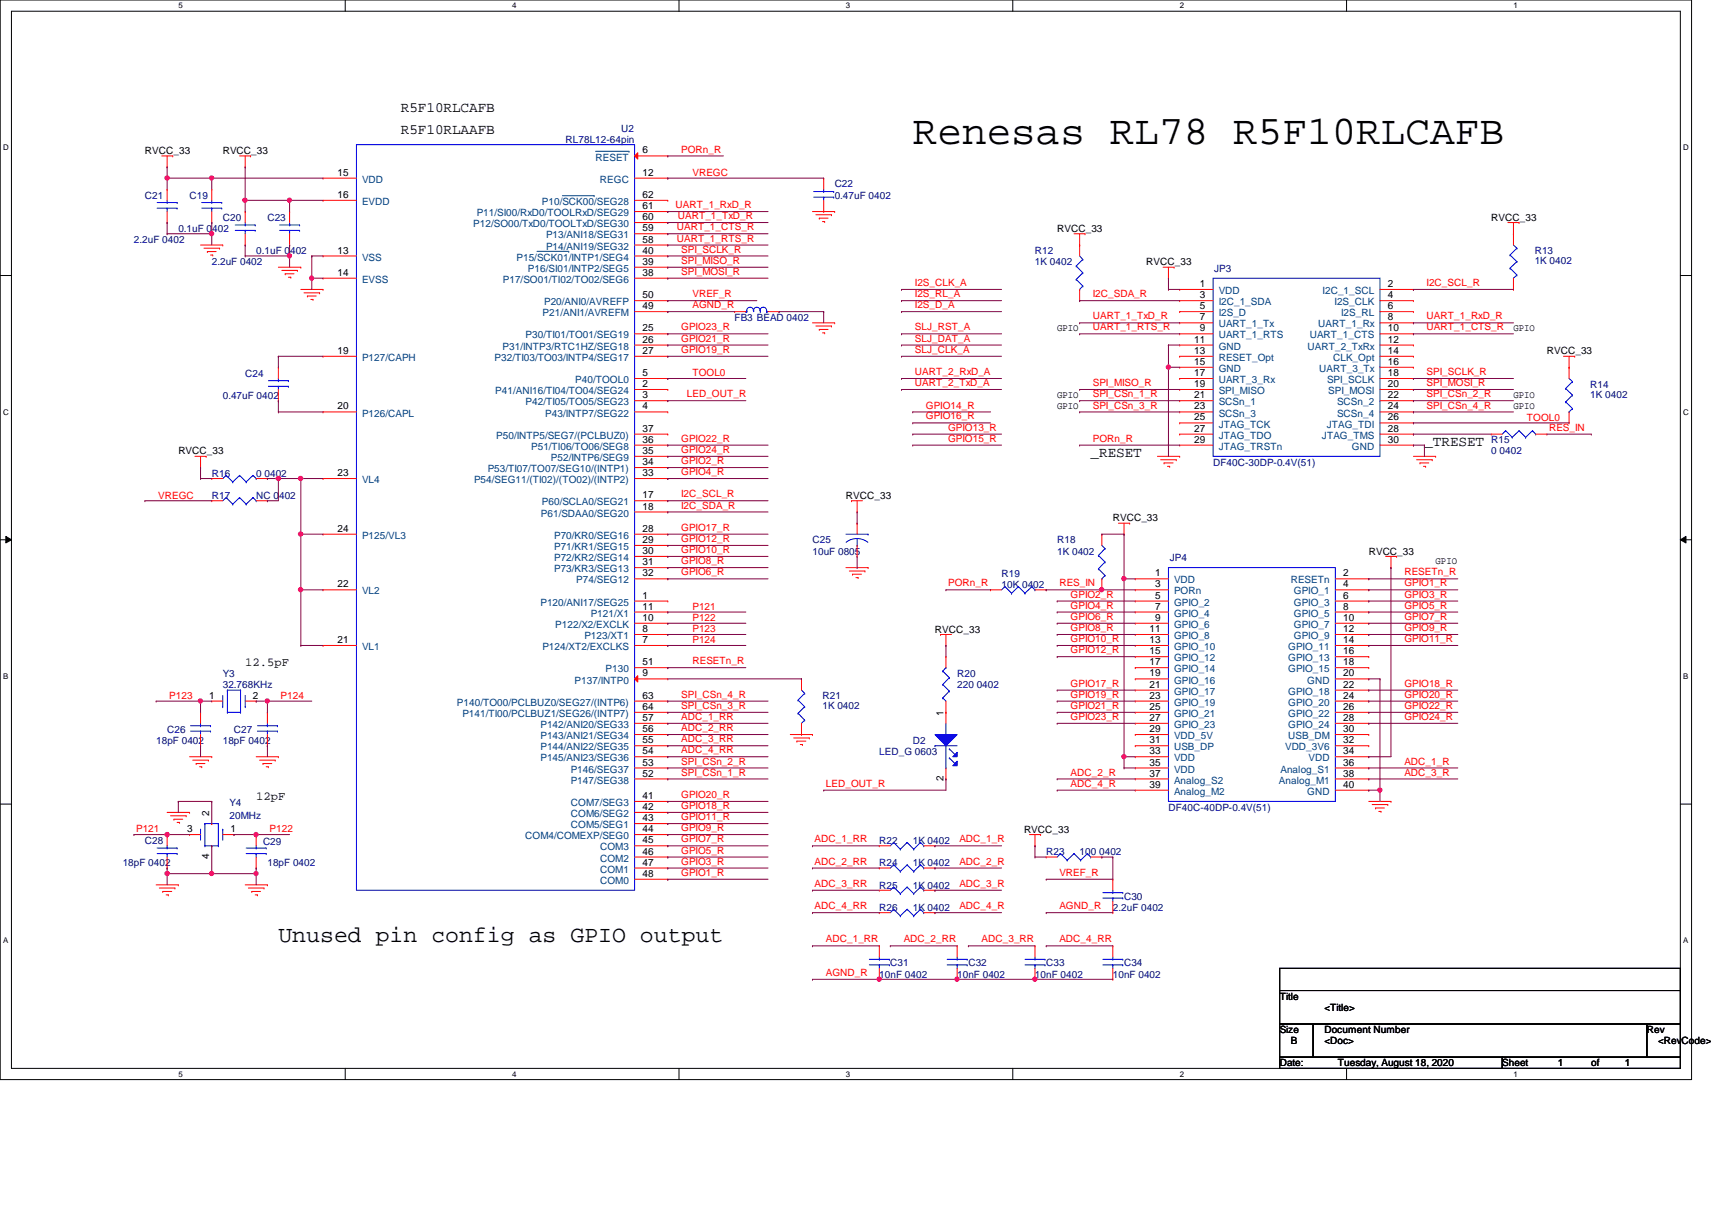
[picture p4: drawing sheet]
<svg xmlns="http://www.w3.org/2000/svg" width="297mm" height="210mm" viewBox="0 0 297 210" stroke-linecap="round" stroke-linejoin="round" font-family="sans-serif">
<defs><g id="words">
<text font-size="7.1" x="158.4" y="25">Renesas RL78 R5F10RLCAFB</text>
<text font-size="4" x="48.3" y="163.4">Unused pin config as GPIO output</text>
<g font-size="2.5">
<text x="69.6" y="23.2">R5F10RLAAFB</text>
<text x="69.6" y="19.4">R5F10RLCAFB</text>
<text x="247.1" y="77.3">_TRESET</text>
<text x="189.2" y="79.2">_RESET</text>
</g>
<g font-size="2.1">
<text x="42.5" y="115.6">12.5pF</text>
<text x="44.4" y="138.7">12pF</text>
</g>
<g font-size="1.7" fill="#000080">
<text x="107.8" y="22.9">U2</text>
<text x="98.1" y="24.8">RL78L12-64pin</text>
<text x="25.1" y="34.5">C21</text>
<text x="32.9" y="34.5">C19</text>
<text x="144.8" y="32.5">C22</text>
<text x="144.8" y="34.5">0.47uF 0402</text>
<text x="30.9" y="40.2">0.1uF 0402</text>
<text x="38.6" y="38.3">C20</text>
<text x="46.4" y="38.3">C23</text>
<text x="23.2" y="42.2">2.2uF 0402</text>
<text x="36.7" y="46">2.2uF 0402</text>
<text x="44.4" y="44.1">0.1uF 0402</text>
<text x="179.6" y="44.1">R12</text>
<text x="179.6" y="46">1K 0402</text>
<text x="210.6" y="47.2">JP3</text>
<text x="266.3" y="44.1">R13</text>
<text x="266.3" y="45.8">1K 0402</text>
<text x="127.5" y="55.7">FB3 BEAD 0402</text>
<text x="42.5" y="65.3">C24</text>
<text x="38.6" y="69.2">0.47uF 0402</text>
<text x="275.9" y="67.3">R14</text>
<text x="275.9" y="69">1K 0402</text>
<text x="258.7" y="76.9">R15</text>
<text x="36.7" y="82.7">R16</text>
<text x="44.4" y="82.7">0 0402</text>
<text x="210.5" y="80.8">DF40C-30DP-0.4V(51)</text>
<text x="258.7" y="78.8">0 0402</text>
<text x="36.7" y="86.6">R17</text>
<text x="44.4" y="86.6">NC 0402</text>
<text x="141" y="94.3">C25</text>
<text x="183.4" y="94.3">R18</text>
<text x="141" y="96.2">10uF 0805</text>
<text x="173.8" y="100.1">R19</text>
<text x="183.4" y="96.2">1K 0402</text>
<text x="202.9" y="97.4">JP4</text>
<text x="173.8" y="102">10K 0402</text>
<text x="38.6" y="117.4">Y3</text>
<text x="38.6" y="119.4">32.768KHz</text>
<text x="166.1" y="117.4">R20</text>
<text x="166.1" y="119.4">220 0402</text>
<text x="142.7" y="121.3">R21</text>
<text x="142.7" y="123.1">1K 0402</text>
<text x="27.1" y="129">18pF 0402</text>
<text x="29" y="127.1">C26</text>
<text x="38.6" y="129">18pF 0402</text>
<text x="40.6" y="127.1">C27</text>
<text x="152.6" y="131">LED_G 0603</text>
<text x="158.4" y="129">D2</text>
<text x="39.8" y="139.8">Y4</text>
<text x="39.8" y="142.2">20MHz</text>
<text x="202.7" y="140.6">DF40C-40DP-0.4V(51)</text>
<text x="25.1" y="146.4">C28</text>
<text x="45.6" y="146.6">C29</text>
<text x="152.6" y="146.4">R22</text>
<text x="158.4" y="146.4">1K 0402</text>
<text x="181.5" y="148.3">R23</text>
<text x="187.3" y="148.3">100 0402</text>
<text x="21.3" y="150.3">18pF 0402</text>
<text x="46.4" y="150.3">18pF 0402</text>
<text x="152.6" y="154.1">R25</text>
<text x="152.6" y="150.3">R24</text>
<text x="158.4" y="154.1">1K 0402</text>
<text x="158.4" y="150.3">1K 0402</text>
<text x="152.6" y="158">R26</text>
<text x="158.4" y="158">1K 0402</text>
<text x="193.1" y="158">2.2uF 0402</text>
<text x="195" y="156">C30</text>
<text x="154.5" y="167.6">C31</text>
<text x="168" y="167.6">C32</text>
<text x="181.5" y="167.6">C33</text>
<text x="195" y="167.6">C34</text>
<text x="152.6" y="169.6">10nF 0402</text>
<text x="166.1" y="169.6">10nF 0402</text>
<text x="179.6" y="169.6">10nF 0402</text>
<text x="193.1" y="169.6">10nF 0402</text>
</g>
<g font-size="1.7">
<text x="25.1" y="26.7">RVCC_33</text>
<text x="38.6" y="26.7">RVCC_33</text>
<text x="111.5" y="26.6">6</text>
<text x="58.5" y="30.5">15</text>
<text x="58.5" y="34.3">16</text>
<text x="111.5" y="30.5">12</text>
<text x="111.5" y="34.3">62</text>
<text x="111.5" y="40.1">59</text>
<text x="111.5" y="36.3">61</text>
<text x="111.5" y="38.2">60</text>
<text x="183.4" y="40.2">RVCC_33</text>
<text x="258.7" y="38.3">RVCC_33</text>
<text x="58.5" y="44">13</text>
<text x="58.5" y="47.8">14</text>
<text x="111.5" y="47.8">38</text>
<text x="111.5" y="42.1">58</text>
<text x="111.5" y="45.9">39</text>
<text x="111.5" y="44">40</text>
<text x="198.9" y="46">RVCC_33</text>
<text x="111.5" y="53.6">49</text>
<text x="111.5" y="51.7">50</text>
<text x="208.1" y="49.8">1</text>
<text x="208.1" y="51.7">3</text>
<text x="208.1" y="53.6">5</text>
<text x="240.8" y="49.8">2</text>
<text x="240.8" y="51.7">4</text>
<text x="240.8" y="53.6">6</text>
<text x="111.5" y="59.4">26</text>
<text x="111.5" y="57.5">25</text>
<text x="183.4" y="57.4">GPIO</text>
<text x="207.2" y="59.4">11</text>
<text x="208.1" y="55.6">7</text>
<text x="208.1" y="57.5">9</text>
<text x="240.8" y="55.6">8</text>
<text x="240.8" y="57.5">10</text>
<text x="240.8" y="59.4">12</text>
<text x="262.6" y="57.4">GPIO</text>
<text x="58.5" y="61.4">19</text>
<text x="111.5" y="65.2">5</text>
<text x="111.5" y="61.4">27</text>
<text x="207.2" y="61.4">13</text>
<text x="207.2" y="63.3">15</text>
<text x="207.2" y="65.2">17</text>
<text x="240.8" y="61.4">14</text>
<text x="240.8" y="63.3">16</text>
<text x="240.8" y="65.2">18</text>
<text x="268.4" y="61.5">RVCC_33</text>
<text x="58.5" y="71">20</text>
<text x="111.5" y="67.1">2</text>
<text x="111.5" y="69.1">3</text>
<text x="111.5" y="71">4</text>
<text x="183.4" y="70.9">GPIO</text>
<text x="183.4" y="69">GPIO</text>
<text x="207.2" y="67.1">19</text>
<text x="207.2" y="69.1">21</text>
<text x="207.2" y="71">23</text>
<text x="240.8" y="67.1">20</text>
<text x="240.8" y="69.1">22</text>
<text x="240.8" y="71">24</text>
<text x="262.6" y="69">GPIO</text>
<text x="262.6" y="70.9">GPIO</text>
<text x="111.5" y="74.9">37</text>
<text x="111.5" y="76.8">36</text>
<text x="207.2" y="72.9">25</text>
<text x="207.2" y="74.9">27</text>
<text x="207.2" y="76.8">29</text>
<text x="240.8" y="72.9">26</text>
<text x="240.8" y="74.9">28</text>
<text x="240.8" y="76.8">30</text>
<text x="30.9" y="78.8">RVCC_33</text>
<text x="58.5" y="82.6">23</text>
<text x="111.5" y="78.7">35</text>
<text x="111.5" y="80.7">34</text>
<text x="111.5" y="82.6">33</text>
<text x="111.5" y="86.4">17</text>
<text x="111.5" y="88.4">18</text>
<text x="146.8" y="86.6">RVCC_33</text>
<text x="58.5" y="92.2">24</text>
<text x="111.5" y="94.2">29</text>
<text x="111.5" y="92.2">28</text>
<text x="193.1" y="90.4">RVCC_33</text>
<text x="58.5" y="101.9">22</text>
<text x="111.5" y="100">32</text>
<text x="111.5" y="98">31</text>
<text x="111.5" y="96.1">30</text>
<text x="200.4" y="100">1</text>
<text x="200.4" y="101.9">3</text>
<text x="233" y="100">2</text>
<text x="233" y="101.9">4</text>
<text x="237.5" y="96.2">RVCC_33</text>
<text x="249.1" y="97.9">GPIO</text>
<text x="111.5" y="103.8">1</text>
<text x="111.5" y="107.7">10</text>
<text x="111.5" y="105.7">11</text>
<text x="200.4" y="103.8">5</text>
<text x="200.4" y="105.7">7</text>
<text x="200.4" y="107.7">9</text>
<text x="233" y="103.8">6</text>
<text x="233" y="105.7">8</text>
<text x="233" y="107.7">10</text>
<text x="58.5" y="111.5">21</text>
<text x="111.5" y="111.5">7</text>
<text x="111.5" y="109.6">8</text>
<text x="162.2" y="109.7">RVCC_33</text>
<text x="199.4" y="109.6">11</text>
<text x="199.4" y="111.5">13</text>
<text x="199.4" y="113.5">15</text>
<text x="233" y="109.6">12</text>
<text x="233" y="111.5">14</text>
<text x="233" y="113.5">16</text>
<text x="111.5" y="117.3">9</text>
<text x="111.5" y="115.4">51</text>
<text x="199.4" y="115.4">17</text>
<text x="199.4" y="117.3">19</text>
<text x="199.4" y="119.3">21</text>
<text x="233" y="115.4">18</text>
<text x="233" y="117.3">20</text>
<text x="233" y="119.3">22</text>
<text x="36.3" y="121.2">1</text>
<text x="43.9" y="121.2">2</text>
<text x="111.5" y="125.1">57</text>
<text x="111.5" y="123.1">64</text>
<text x="111.5" y="121.2">63</text>
<text x="163.7" y="124.1" transform="rotate(-90 163.7 124.1)">1</text>
<text x="199.4" y="121.2">23</text>
<text x="199.4" y="123.1">25</text>
<text x="199.4" y="125.1">27</text>
<text x="233" y="121.2">24</text>
<text x="233" y="123.1">26</text>
<text x="233" y="125.1">28</text>
<text x="111.5" y="130.9">54</text>
<text x="111.5" y="128.9">55</text>
<text x="111.5" y="127">56</text>
<text x="199.4" y="127">29</text>
<text x="199.4" y="128.9">31</text>
<text x="199.4" y="130.9">33</text>
<text x="233" y="127">30</text>
<text x="233" y="128.9">32</text>
<text x="233" y="130.9">34</text>
<text x="111.5" y="134.7">52</text>
<text x="111.5" y="132.8">53</text>
<text x="163.7" y="135.6" transform="rotate(-90 163.7 135.6)">2</text>
<text x="199.4" y="132.8">35</text>
<text x="199.4" y="134.7">37</text>
<text x="199.4" y="136.7">39</text>
<text x="233" y="132.8">36</text>
<text x="233" y="134.7">38</text>
<text x="233" y="136.7">40</text>
<text x="36.3" y="141.5" transform="rotate(-90 36.3 141.5)">2</text>
<text x="111.5" y="138.6">41</text>
<text x="111.5" y="140.5">42</text>
<text x="111.5" y="142.5">43</text>
<text x="32.5" y="144.4">3</text>
<text x="36.3" y="149.1" transform="rotate(-90 36.3 149.1)">4</text>
<text x="40" y="144.4">1</text>
<text x="111.5" y="144.4">44</text>
<text x="111.5" y="146.3">45</text>
<text x="111.5" y="148.3">46</text>
<text x="177.7" y="144.5">RVCC_33</text>
<text x="111.5" y="150.2">47</text>
<text x="111.5" y="152.1">48</text>
<text x="222" y="173.4">Title</text>
<text x="222" y="179.2">Size</text>
<text x="229.8" y="179.2">Document Number</text>
<text x="229.8" y="175.3">&lt;Title&gt;</text>
<text x="285.7" y="179.2">Rev</text>
<text x="222" y="185">Date:</text>
<text x="224" y="181.1">B</text>
<text x="229.8" y="181.1">&lt;Doc&gt;</text>
<text x="232.1" y="185">Tuesday, August 18, 2020</text>
<text x="260.6" y="185">Sheet</text>
<text x="270.3" y="185">1</text>
<text x="276.1" y="185">of</text>
<text x="281.9" y="185">1</text>
<text x="287.7" y="181.1">&lt;RevCode&gt;</text>
</g>
<g font-size="1.7" fill="#004080">
<text x="103.3" y="27.9">RESET</text>
<text x="62.8" y="31.7">VDD</text>
<text x="62.8" y="35.6">EVDD</text>
<text x="94" y="35.6">P10/SCK00/SEG28</text>
<text x="104.1" y="31.7">REGC</text>
<text x="82.1" y="39.4">P12/SO00/TxD0/TOOLTxD/SEG30</text>
<text x="82.7" y="37.5">P11/SI00/RxD0/TOOLRxD/SEG29</text>
<text x="94.7" y="41.4">P13/ANI18/SEG31</text>
<text x="62.8" y="45.2">VSS</text>
<text x="89.6" y="45.2">P15/SCK01/INTP1/SEG4</text>
<text x="91.6" y="47.2">P16/SI01/INTP2/SEG5</text>
<text x="94.7" y="43.3">P14/ANI19/SEG32</text>
<text x="62.8" y="49.1">EVSS</text>
<text x="87.2" y="49.1">P17/SO01/TI02/TO02/SEG6</text>
<text x="94.4" y="53">P20/ANI0/AVREFP</text>
<text x="211.5" y="51">VDD</text>
<text x="211.5" y="53">I2C_1_SDA</text>
<text x="229.5" y="51">I2C_1_SCL</text>
<text x="231.6" y="53">I2S_CLK</text>
<text x="91.2" y="58.7">P30/TI01/TO01/SEG19</text>
<text x="94.1" y="54.9">P21/ANI1/AVREFM</text>
<text x="211.5" y="54.9">I2S_D</text>
<text x="211.5" y="56.8">UART_1_Tx</text>
<text x="211.5" y="58.7">UART_1_RTS</text>
<text x="227.2" y="58.7">UART_1_CTS</text>
<text x="228.7" y="56.8">UART_1_Rx</text>
<text x="232.7" y="54.9">I2S_RL</text>
<text x="62.8" y="62.6">P127/CAPH</text>
<text x="85.8" y="62.6">P32/TI03/TO03/INTP4/SEG17</text>
<text x="87.2" y="60.7">P31/INTP3/RTC1HZ/SEG18</text>
<text x="211.5" y="60.7">GND</text>
<text x="211.5" y="62.6">RESET_Opt</text>
<text x="211.5" y="64.5">GND</text>
<text x="226.9" y="60.7">UART_2_TxRx</text>
<text x="228.9" y="64.5">UART_3_Tx</text>
<text x="231.3" y="62.6">CLK_Opt</text>
<text x="85.9" y="68.4">P41/ANI16/TI04/TO04/SEG24</text>
<text x="91.2" y="70.3">P42/TI05/TO05/SEG23</text>
<text x="99.8" y="66.5">P40/TOOL0</text>
<text x="211.5" y="66.5">UART_3_Rx</text>
<text x="211.5" y="68.4">SPI_MISO</text>
<text x="211.5" y="70.3">SCSn_1</text>
<text x="230.2" y="66.5">SPI_SCLK</text>
<text x="230.5" y="68.4">SPI_MOSI</text>
<text x="232" y="70.3">SCSn_2</text>
<text x="62.8" y="72.3">P126/CAPL</text>
<text x="86.1" y="76.1">P50/INTP5/SEG7/(PCLBUZ0)</text>
<text x="94.6" y="72.3">P43/INTP7/SEG22</text>
<text x="211.5" y="72.3">SCSn_3</text>
<text x="211.5" y="74.2">JTAG_TCK</text>
<text x="211.5" y="76.1">JTAG_TDO</text>
<text x="229.4" y="76.1">JTAG_TMS</text>
<text x="230.2" y="74.2">JTAG_TDI</text>
<text x="232" y="72.3">SCSn_4</text>
<text x="62.8" y="83.8">VL4</text>
<text x="82.3" y="83.8">P54/SEG11/(TI02)/(TO02)/(INTP2)</text>
<text x="84.6" y="81.9">P53/TI07/TO07/SEG10/(INTP1)</text>
<text x="92.2" y="78">P51/TI06/TO06/SEG8</text>
<text x="95.6" y="80">P52/INTP6/SEG9</text>
<text x="211.5" y="78">JTAG_TRSTn</text>
<text x="234.6" y="78">GND</text>
<text x="93.8" y="89.6">P61/SDAA0/SEG20</text>
<text x="94" y="87.7">P60/SCLA0/SEG21</text>
<text x="62.8" y="93.5">P125/VL3</text>
<text x="96.1" y="95.4">P71/KR1/SEG15</text>
<text x="96.1" y="93.5">P70/KR0/SEG16</text>
<text x="96.1" y="99.3">P73/KR3/SEG13</text>
<text x="96.1" y="97.3">P72/KR2/SEG14</text>
<text x="100" y="101.2">P74/SEG12</text>
<text x="203.7" y="101.2">VDD</text>
<text x="223.9" y="101.2">RESETn</text>
<text x="62.8" y="103.1">VL2</text>
<text x="93.8" y="105.1">P120/ANI17/SEG25</text>
<text x="102.5" y="107">P121/X1</text>
<text x="203.7" y="103.1">PORn</text>
<text x="203.7" y="105.1">GPIO_2</text>
<text x="203.7" y="107">GPIO_4</text>
<text x="224.5" y="103.1">GPIO_1</text>
<text x="224.5" y="105.1">GPIO_3</text>
<text x="224.5" y="107">GPIO_5</text>
<text x="62.8" y="112.8">VL1</text>
<text x="94.1" y="112.8">P124/XT2/EXCLKS</text>
<text x="96.3" y="108.9">P122/X2/EXCLK</text>
<text x="101.4" y="110.9">P123/XT1</text>
<text x="203.7" y="108.9">GPIO_6</text>
<text x="203.7" y="110.9">GPIO_8</text>
<text x="203.7" y="112.8">GPIO_10</text>
<text x="223.5" y="112.8">GPIO_11</text>
<text x="224.5" y="108.9">GPIO_7</text>
<text x="224.5" y="110.9">GPIO_9</text>
<text x="99.7" y="118.6">P137/INTP0</text>
<text x="105.1" y="116.6">P130</text>
<text x="203.7" y="114.7">GPIO_12</text>
<text x="203.7" y="116.6">GPIO_14</text>
<text x="203.7" y="118.6">GPIO_16</text>
<text x="223.5" y="114.7">GPIO_13</text>
<text x="223.5" y="116.6">GPIO_15</text>
<text x="226.8" y="118.6">GND</text>
<text x="79.3" y="122.4">P140/TO00/PCLBUZ0/SEG27/(INTP6)</text>
<text x="80.2" y="124.4">P141/TI00/PCLBUZ1/SEG26/(INTP7)</text>
<text x="203.7" y="120.5">GPIO_17</text>
<text x="203.7" y="122.4">GPIO_19</text>
<text x="203.7" y="124.4">GPIO_21</text>
<text x="223.5" y="120.5">GPIO_18</text>
<text x="223.5" y="122.4">GPIO_20</text>
<text x="223.5" y="124.4">GPIO_22</text>
<text x="93.8" y="130.2">P144/ANI22/SEG35</text>
<text x="93.8" y="128.2">P143/ANI21/SEG34</text>
<text x="93.8" y="126.3">P142/ANI20/SEG33</text>
<text x="203.7" y="126.3">GPIO_23</text>
<text x="203.7" y="128.2">VDD_5V</text>
<text x="203.7" y="130.2">USB_DP</text>
<text x="223" y="130.2">VDD_3V6</text>
<text x="223.5" y="126.3">GPIO_24</text>
<text x="223.5" y="128.2">USB_DM</text>
<text x="93.8" y="132.1">P145/ANI23/SEG36</text>
<text x="99" y="135.9">P147/SEG38</text>
<text x="99" y="134">P146/SEG37</text>
<text x="203.7" y="132.1">VDD</text>
<text x="203.7" y="134">VDD</text>
<text x="203.7" y="135.9">Analog_S2</text>
<text x="203.7" y="137.9">Analog_M2</text>
<text x="221.9" y="135.9">Analog_M1</text>
<text x="222.2" y="134">Analog_S1</text>
<text x="226.8" y="137.9">GND</text>
<text x="227" y="132.1">VDD</text>
<text x="99.1" y="139.8">COM7/SEG3</text>
<text x="99.1" y="141.7">COM6/SEG2</text>
<text x="99.1" y="143.7">COM5/SEG1</text>
<text x="91.1" y="145.6">COM4/COMEXP/SEG0</text>
<text x="104.1" y="147.5">COM3</text>
<text x="104.1" y="149.5">COM2</text>
<text x="104.1" y="151.4">COM1</text>
<text x="104.1" y="153.3">COM0</text>
</g>
<g font-size="1.7" fill="#f00">
<text x="118.2" y="26.5">PORn_R</text>
<text x="120.1" y="30.5">VREGC</text>
<text x="117.2" y="36.1">UART_1_RxD_R</text>
<text x="117.4" y="40">UART_1_CTS_R</text>
<text x="117.4" y="41.9">UART_1_RTS_R</text>
<text x="117.6" y="38">UART_1_TxD_R</text>
<text x="118.2" y="43.8">SPI_SCLK_R</text>
<text x="118.2" y="45.8">SPI_MISO_R</text>
<text x="118.2" y="47.7">SPI_MOSI_R</text>
<text x="120.1" y="51.6">VREF_R</text>
<text x="120.1" y="53.5">AGND_R</text>
<text x="158.7" y="49.6">I2S_CLK_A</text>
<text x="158.7" y="51.6">I2S_RL_A</text>
<text x="158.7" y="53.5">I2S_D_A</text>
<text x="189.6" y="51.6">I2C_SDA_R</text>
<text x="247.5" y="49.6">I2C_SCL_R</text>
<text x="118.2" y="57.3">GPIO23_R</text>
<text x="118.2" y="59.3">GPIO21_R</text>
<text x="158.7" y="57.3">SLJ_RST_A</text>
<text x="158.7" y="59.3">SLJ_DAT_A</text>
<text x="189.6" y="55.4">UART_1_TxD_R</text>
<text x="189.6" y="57.3">UART_1_RTS_R</text>
<text x="247.5" y="55.4">UART_1_RxD_R</text>
<text x="247.5" y="57.3">UART_1_CTS_R</text>
<text x="118.2" y="61.2">GPIO19_R</text>
<text x="120.1" y="65.3">TOOL0</text>
<text x="158.7" y="61.2">SLJ_CLK_A</text>
<text x="158.7" y="65.1">UART_2_RxD_A</text>
<text x="247.5" y="65.1">SPI_SCLK_R</text>
<text x="119.2" y="68.9">LED_OUT_R</text>
<text x="158.7" y="67">UART_2_TxD_A</text>
<text x="160.7" y="70.9">GPIO14_R</text>
<text x="189.6" y="67">SPI_MISO_R</text>
<text x="189.6" y="68.9">SPI_CSn_1_R</text>
<text x="189.6" y="70.9">SPI_CSn_3_R</text>
<text x="247.5" y="67">SPI_MOSI_R</text>
<text x="247.5" y="68.9">SPI_CSn_2_R</text>
<text x="247.5" y="70.9">SPI_CSn_4_R</text>
<text x="118.2" y="76.6">GPIO22_R</text>
<text x="160.7" y="72.8">GPIO16_R</text>
<text x="164.5" y="74.7">GPIO13_R</text>
<text x="164.5" y="76.6">GPIO15_R</text>
<text x="189.6" y="76.6">PORn_R</text>
<text x="264.9" y="73">TOOL0</text>
<text x="268.8" y="74.7">RES_IN</text>
<text x="118.2" y="78.6">GPIO24_R</text>
<text x="118.2" y="80.5">GPIO2_R</text>
<text x="118.2" y="82.4">GPIO4_R</text>
<text x="27.5" y="86.5">VREGC</text>
<text x="118.2" y="86.3">I2C_SCL_R</text>
<text x="118.2" y="88.2">I2C_SDA_R</text>
<text x="118.2" y="92.1">GPIO17_R</text>
<text x="118.2" y="94">GPIO12_R</text>
<text x="118.2" y="95.9">GPIO10_R</text>
<text x="118.2" y="97.9">GPIO8_R</text>
<text x="118.2" y="99.8">GPIO6_R</text>
<text x="164.5" y="101.7">PORn_R</text>
<text x="183.8" y="101.7">RES_IN</text>
<text x="243.7" y="99.8">RESETn_R</text>
<text x="243.7" y="101.7">GPIO1_R</text>
<text x="120.1" y="105.8">P121</text>
<text x="120.1" y="107.7">P122</text>
<text x="185.8" y="103.7">GPIO2_R</text>
<text x="185.8" y="105.6">GPIO4_R</text>
<text x="185.8" y="107.5">GPIO6_R</text>
<text x="243.7" y="103.7">GPIO3_R</text>
<text x="243.7" y="105.6">GPIO5_R</text>
<text x="243.7" y="107.5">GPIO7_R</text>
<text x="120.1" y="109.7">P123</text>
<text x="120.1" y="111.6">P124</text>
<text x="185.8" y="109.5">GPIO8_R</text>
<text x="185.8" y="111.4">GPIO10_R</text>
<text x="185.8" y="113.3">GPIO12_R</text>
<text x="243.7" y="109.5">GPIO9_R</text>
<text x="243.7" y="111.4">GPIO11_R</text>
<text x="120.1" y="115.2">RESETn_R</text>
<text x="185.8" y="119.1">GPIO17_R</text>
<text x="243.7" y="119.1">GPIO18_R</text>
<text x="29.4" y="121.2">P123</text>
<text x="48.7" y="121.2">P124</text>
<text x="118.2" y="121">SPI_CSn_4_R</text>
<text x="118.2" y="123">SPI_CSn_3_R</text>
<text x="118.2" y="124.9">ADC_1_RR</text>
<text x="185.8" y="121">GPIO19_R</text>
<text x="185.8" y="123">GPIO21_R</text>
<text x="185.8" y="124.9">GPIO23_R</text>
<text x="243.7" y="121">GPIO20_R</text>
<text x="243.7" y="123">GPIO22_R</text>
<text x="243.7" y="124.9">GPIO24_R</text>
<text x="118.2" y="126.8">ADC_2_RR</text>
<text x="118.2" y="128.8">ADC_3_RR</text>
<text x="118.2" y="130.7">ADC_4_RR</text>
<text x="118.2" y="132.6">SPI_CSn_2_R</text>
<text x="118.2" y="134.5">SPI_CSn_1_R</text>
<text x="143.3" y="136.5">LED_OUT_R</text>
<text x="185.8" y="134.5">ADC_2_R</text>
<text x="185.8" y="136.5">ADC_4_R</text>
<text x="243.7" y="132.6">ADC_1_R</text>
<text x="243.7" y="134.5">ADC_3_R</text>
<text x="118.2" y="138.4">GPIO20_R</text>
<text x="118.2" y="140.3">GPIO18_R</text>
<text x="118.2" y="142.3">GPIO11_R</text>
<text x="23.6" y="144.4">P121</text>
<text x="46.8" y="144.4">P122</text>
<text x="118.2" y="144.2">GPIO9_R</text>
<text x="118.2" y="146.1">GPIO7_R</text>
<text x="118.2" y="148.1">GPIO5_R</text>
<text x="118.2" y="150">GPIO3_R</text>
<text x="141.3" y="146.1">ADC_1_RR</text>
<text x="141.3" y="150">ADC_2_RR</text>
<text x="166.5" y="146.1">ADC_1_R</text>
<text x="166.5" y="150">ADC_2_R</text>
<text x="118.2" y="151.9">GPIO1_R</text>
<text x="141.3" y="153.8">ADC_3_RR</text>
<text x="166.5" y="153.8">ADC_3_R</text>
<text x="183.8" y="151.9">VREF_R</text>
<text x="141.3" y="157.7">ADC_4_RR</text>
<text x="166.5" y="157.7">ADC_4_R</text>
<text x="183.8" y="157.7">AGND_R</text>
<text x="143.3" y="163.5">ADC_1_RR</text>
<text x="156.8" y="163.5">ADC_2_RR</text>
<text x="170.3" y="163.5">ADC_3_RR</text>
<text x="183.8" y="163.5">ADC_4_RR</text>
<text x="143.3" y="169.3">AGND_R</text>
</g>
<g font-size="1.4">
<text x="30.9" y="1.4">5</text>
<text x="88.9" y="1.4">4</text>
<text x="146.8" y="1.4">3</text>
<text x="204.7" y="1.4">2</text>
<text x="262.6" y="1.4">1</text>
<text x=".5" y="26.1">D</text>
<text x="292.1" y="26.1">D</text>
<text x=".5" y="71.9">C</text>
<text x="292.1" y="71.9">C</text>
<text x=".5" y="117.8">B</text>
<text x="292.1" y="117.8">B</text>
<text x=".5" y="163.6">A</text>
<text x="292.1" y="163.6">A</text>
<text x="30.9" y="186.8">5</text>
<text x="88.9" y="186.8">4</text>
<text x="146.8" y="186.8">3</text>
<text x="204.7" y="186.8">2</text>
<text x="262.6" y="186.8">1</text>
</g>
</g></defs>
<path d="M0 0h293.5v187.3h-293.5zM2 1.9h289.5v183.4h-289.5z" fill="none" stroke="#000" stroke-width=".17"/>
<g fill="#fff">
<path d="M30.9 .2h.8v1.5h-.8z"/>
<path d="M30.9 185.5h.8v1.6h-.8z"/>
</g>
<path d="M59.9 0v1.9M59.9 185.3v2" fill="none" stroke="#000" stroke-width=".17"/>
<g fill="#fff">
<path d="M88.9 .2h.7v1.5h-.7z"/>
<path d="M88.9 185.5h.7v1.6h-.7z"/>
</g>
<path d="M117.8 0v1.9M117.8 185.3v2" fill="none" stroke="#000" stroke-width=".17"/>
<g fill="#fff">
<path d="M146.8 .2h.7v1.5h-.7z"/>
<path d="M146.8 185.5h.7v1.6h-.7z"/>
</g>
<path d="M175.7 0v1.9M175.7 185.3v2" fill="none" stroke="#000" stroke-width=".17"/>
<g fill="#fff">
<path d="M204.7 .2h.7v1.5h-.7z"/>
<path d="M204.7 185.5h.7v1.6h-.7z"/>
</g>
<path d="M233.6 0v1.9M233.6 185.3v2" fill="none" stroke="#000" stroke-width=".17"/>
<g fill="#fff">
<path d="M262.6 .2h.8v1.5h-.8z"/>
<path d="M262.6 185.5h.8v1.6h-.8z"/>
<path d="M.5 24.8h1v1.6h-1z"/>
<path d="M292.1 24.8h.9v1.6h-.9z"/>
<path d="M.5 70.7h1v1.5h-1z"/>
<path d="M292.1 70.7h.9v1.5h-.9z"/>
</g>
<path d="M0 47.8h2M291.5 47.8h2" fill="none" stroke="#000" stroke-width=".17"/>
<g fill="#fff">
<path d="M.5 116.5h.9v1.6h-.9z"/>
<path d="M292.1 116.5h.8v1.6h-.8z"/>
</g>
<path d="M0 93.6h2M1 93l1 .6-1 .6zM291.5 93.6l1-.6v1.2zM291.5 93.6h2" fill="none" stroke="#000" stroke-width=".17"/>
<path d="M1 93l1 .6-1 .6zM291.5 93.6l1-.6v1.2z" fill="#000"/>
<g fill="#fff">
<path d="M.5 162.4h.9v1.5h-.9z"/>
<path d="M292.1 162.4h.8v1.5h-.8z"/>
</g>
<path d="M0 139.5h2M291.5 139.5h2M222 168h69.5v3.8h-69.5zM222 171.8h69.5v5.8h-69.5zM222 177.6h5.8v5.8h-5.8zM227.8 177.6h57.9v5.8h-57.9zM285.7 177.6h5.8v5.8h-5.8zM222 183.4h38.6v1.9h-38.6zM260.6 183.4h30.9v1.9h-30.9z" fill="none" stroke="#000" stroke-width=".17"/>
<g fill="none" stroke="#f00" stroke-width=".17">
<path d="M28.1 27.1h1.9M29 29h.1M29 27.1v1.9M30 27.1h.1M41.6 27.1h1.9M42.5 29h.1M42.5 27.1v1.9M43.5 27.1h.1M141 36.7h3.8M141.6 37.3h2.7M142.2 37.8h.1M142.2 37.8h1.5"/>
<path d="M142.7 38.4h.4M143.1 38.4h.1M144.3 37.3h.1M144.8 36.7h.1M261.6 38.6h2M262.6 38.6v2M263.6 38.6h.1M34.8 42.5h3.8M35.4 43.1h2.7M36 43.6h.1M36 43.6h1.5M36.5 44.2h.4"/>
<path d="M36.9 44.2h.1M38.1 43.1h.1M38.6 42.5h.1M48.3 46.4h3.9M48.9 46.9h2.7M49.5 47.5h.1M49.5 47.5h1.5M50 48.1h.5M50.5 48.1h.1M51.6 46.9h.1M52.2 46.4h.1M52.2 50.2h3.8"/>
<path d="M52.7 50.8h2.8M53.3 51.4h.1M53.3 51.4h1.6M53.9 51.9h.4M54.3 51.9h.1M55.5 50.8h.1M56 50.2h.1M141 56h3.8M141.6 56.6h2.7M142.2 57.1h.1M142.2 57.1h1.5M142.7 57.7h.4"/>
<path d="M143.1 57.7h.1M144.3 56.6h.1M144.8 56h.1M186.3 40.6h2M187.3 42.5h.1M187.3 40.6v1.9M188.3 40.6h.1M201.8 46.4h1.9M202.7 48.3h.1M202.7 46.4v1.9M203.7 46.4h.1M262.6 40.6h.1"/>
<path d="M33.8 79.2h2M34.8 79.2v1.9M35.8 79.2h.1M48.3 63.7h.1M48.3 69.5h.1M48.3 63.7v2M48.3 67.6v1.9M200.8 79.2h3.9M201.4 79.8h2.7M204.1 79.8h.1M204.7 79.2h.1M245.2 79.2h3.9"/>
<path d="M245.8 79.8h2.7M248.5 79.8h.1M249.1 79.2h.1M271.3 61.8h1.9M272.2 63.7h.1M272.2 73.4h.1M272.2 61.8v3.9M272.2 71.5v1.9M273.2 61.8h.1M34.8 81.1h.1M146.8 98.5h3.8M147.4 99.1h2.7"/>
<path d="M147.7 86.9h.1M147.7 86.9h1.9M147.9 99.6h.1M147.9 99.6h1.6M148.7 88.8h.1M148.7 86.9v1.9M150.1 99.1h.1M150.6 98.5h.1M194.1 90.8h1.9M195 92.7h.1M195 90.8v1.9M196 90.8h.1"/>
<path d="M202 80.3h.1M202 80.3h1.5M202.6 80.9h.3M202.9 80.9h.1M240.4 96.5h1.9M241.3 98.5h.1M241.3 96.5v2M242.3 96.5h.1M246.4 80.3h.1M246.4 80.3h1.5M247 80.9h.4M247.4 80.9h.1"/>
<path d="M148.5 100.2h.4M148.9 100.2h.1M163.2 110.1h.1M163.2 110.1h1.9M164.1 112h.1M164.1 113.9h.1M164.1 110.1v1.9M164.1 113.9v1.9M171.9 102.3h.1M171.9 102.3h1.9M179.6 102.3h1.9M181.5 102.3h.1"/>
<path d="M32.9 131.3h3.8M33.4 131.9h2.7M34 132.5h.1M34 132.5h1.6M34.6 133h.4M34.8 123.6h.1M34.8 129.4h.1M34.8 123.6v1.9M34.8 127.4v2M35 133h.1M36.1 131.9h.1M36.7 131.3h.1"/>
<path d="M44.4 131.3h3.9M45 131.9h2.7M45.6 132.5h.1M45.6 132.5h1.6M46.2 133h.4M46.6 133h.1M47.7 131.9h.1M48.3 131.3h.1M137.1 127.4h3.9M137.7 128h2.7M138.3 128.6h.1M138.3 128.6h1.5"/>
<path d="M138.8 129.2h.4M139.2 129.2h.1M140.4 128h.1M141 127.4h.1M164.1 123.6h.1M164.1 121.6v2M237.5 139h3.8M238.1 139.6h2.7M240.8 139.6h.1M241.3 139h.1M27.1 153.5h3.8M27.6 154.1h2.7"/>
<path d="M28.2 154.6h.1M28.2 154.6h1.6M28.8 155.2h.4M29 140.9h3.9M29.2 155.2h.1M29.6 141.5h2.7M30.2 142.1h.1M30.2 142.1h1.5M30.3 154.1h.1M30.7 142.7h.5M30.9 153.5h.1M31.2 142.7h.1"/>
<path d="M32.3 141.5h.1M32.9 140.9h.1M42.5 153.5h3.9M43.1 154.1h2.7M43.7 154.6h.1M43.7 154.6h1.5M44.3 155.2h.4M44.7 155.2h.1M45.8 154.1h.1M46.4 153.5h.1M152.6 154.4h.1M152.6 154.4h1.9"/>
<path d="M160.3 154.4h1.9M162.2 154.4h.1M178.6 144.8h1.9M179.6 146.7h.1M179.6 144.8v1.9M180.5 144.8h.1M181.5 148.7h.1M181.5 148.7h1.9M189.2 148.7h2M191.2 148.7h.1M193.1 152.5h.1M193.1 158.3h.1"/>
<path d="M193.1 152.5v1.9M193.1 156.4v1.9M238.7 140.2h.1M238.7 140.2h1.5M239.2 140.8h.4M239.6 140.8h.1"/>
</g>
<g fill="none" stroke="#00f" stroke-width=".17">
<path d="M46.6 67h3.4M46.6 66h3.4M48.3 66h.1M48.3 67h.1M48.3 65.7v.3M48.3 67v.6M50 67h.1M50 66h.1M271.6 67.4h.1M271.6 69.7h.1M271.6 67.4l1.2 1.1M271.6 69.7l1.2 1.2"/>
<path d="M272.2 71.5h.1M272.2 65.7l.6 .5M272.8 66.2h.1M272.8 68.5h.1M272.8 70.9h.1M272.8 66.2l-1.2 1.2M272.8 68.5l-1.2 1.2M272.8 70.9l-.6 .6M163.6 118.7h.1M163.6 116.4h.1M163.6 118.7l1.1 1.2M163.6 116.4l1.1 1.2"/>
<path d="M164.1 115.8h.1M164.1 115.8l-.5 .6M164.7 119.9h.1M164.7 117.6h.1M164.7 119.9l-1.1 1.2M164.7 117.6l-1.1 1.1M174.4 101.8h.1M174.4 101.8l-.6 .5M174.4 101.8l1.1 1.1M175.5 102.9h.1M176.7 101.8h.1M176.7 101.8l-1.2 1.1"/>
<path d="M176.7 101.8l1.1 1.1M177.8 102.9h.1M179 101.8h.1M179 101.8l-1.2 1.1M179 101.8l.6 .5M179.6 102.3h.1M33.1 126.8h3.4M33.1 125.9h3.4M34.8 125.9h.1M34.8 126.8h.1M34.8 125.5v.4M34.8 126.8v.6"/>
<path d="M36.5 126.8h.1M36.5 125.9h.1M163.6 121.1h.1M163.6 121.1l.5 .5M155.1 153.9h.1M155.1 153.9l-.6 .5M155.1 153.9l1.1 1.1M156.2 155h.1M157.4 153.9h.1M157.4 153.9l-1.2 1.1M157.4 153.9l1.1 1.1M158.5 155h.1"/>
<path d="M159.7 153.9h.1M159.7 153.9l-1.2 1.1M159.7 153.9l.6 .5M160.3 154.4h.1M184 148.1h.1M184 148.1l-.6 .6M184 148.1l1.2 1.1M185.2 149.2h.1M186.3 148.1h.1M186.3 148.1l-1.1 1.1M186.3 148.1l1.2 1.1M187.5 149.2h.1"/>
<path d="M188.7 148.1h.1M188.7 148.1l-1.2 1.1M188.7 148.1l.5 .6M189.2 148.7h.1M191.3 155.8h3.5M191.3 154.9h3.5M193.1 154.9h.1M193.1 155.8h.1M193.1 154.4v.5M193.1 155.8v.6M194.8 155.8h.1M194.8 154.9h.1"/>
</g>
<path d="M162.2 127.4h3.9l-2 2z" fill="#00f"/>
<path d="M162.2 127.4h3.9l-2 2z" fill="none" stroke="#00f" stroke-width=".17"/>
<path d="M166.1 130.5v.8h-.8z" fill="#00f"/>
<path d="M166.1 130.5v.8h-.8z" fill="none" stroke="#00f" stroke-width=".17"/>
<path d="M166.1 132v.8h-.8z" fill="#00f"/>
<g fill="none" stroke="#00f" stroke-width=".17">
<path d="M35 36.1h3.5M35 35.1h3.5M36.7 35.1h.1M36.7 36.1h.1M36.7 34.8v.3M36.7 36.1v.6M38.5 36.1h.1M38.5 35.1h.1M48.5 40h3.5M48.5 39h3.5M50.2 39h.1M50.2 40h.1"/>
<path d="M50.2 38.6v.4M50.2 40v.6M52 40h.1M52 39h.1M61.8 25.1h48.3v129.3h-48.3zM141.2 34.2h3.4M141.2 33.2h3.4M142.9 33.2h.1M142.9 34.2h.1M142.9 32.9v.3M142.9 34.2v.6M144.6 34.2h.1"/>
<path d="M144.6 33.2h.1M262 44.2h.1M262 46.5h.1M262 44.2l1.2 1.2M262 46.5l1.2 1.2M262.6 48.3h.1M262.6 42.5l.6 .6M263.2 43.1h.1M263.2 45.4h.1M263.2 47.7h.1M263.2 43.1l-1.2 1.1M263.2 45.4l-1.2 1.1"/>
<path d="M263.2 47.7l-.6 .6M39.2 82.5h.1M39.2 82.5l-.6 .5M39.2 82.5l1.2 1.1M40.4 83.6h.1M41.6 82.5h.1M41.6 82.5l-1.2 1.1M41.6 82.5l1.1 1.1M42.7 83.6h.1M43.9 82.5h.1M43.9 82.5l-1.2 1.1M43.9 82.5l.5 .5"/>
<path d="M44.4 83h.1M202.7 98.5h29v40.5h-29zM139.1 119.7l.5 .6M138.5 121.5h.1M138.5 123.7h.1M138.5 121.5l1.1 1.1M138.5 123.7l1.1 1.2M139.1 125.5h.1M139.6 120.3h.1M139.6 122.6h.1M139.6 124.9h.1M139.6 120.3l-1.1 1.2"/>
<path d="M139.6 122.6l-1.1 1.1M139.6 124.9l-.5 .6M162.2 129.4h.1M162.2 129.4h3.9M164.1 127.4h.1M164.1 133.2h.1M164.1 125.5v1.9M164.1 129.4v3.8M164.7 129.9h.1M164.7 131.5h.1M164.7 129.9l1 1M164.7 131.5l1 1"/>
<path d="M166.1 132v.8h-.8zM27.3 147.1h3.4M27.3 148.1h3.4M29 148.1h.1M29 147.1h.1M29 146.7v.4M29 148.1v.6M30.7 147.1h.1M30.7 148.1h.1M34.8 143.8h.1M34.8 143.8v2M35.6 142.9h.1"/>
<path d="M35.6 146.7h.1M35.6 142.9h2.3M35.6 142.9v3.8M35.6 146.7h2.3M37.9 142.9h.1M37.9 146.7h.1M37.9 142.9v3.8M38.6 143.8h.1M38.6 143.8v2M150.8 167.4h3.5M150.8 166.4h3.5M152.6 166.4h.1"/>
<path d="M152.6 167.4h.1M152.6 166v.4M152.6 167.4v.6M154.3 167.4h.1M154.3 166.4h.1M177.8 167.4h3.5M177.8 166.4h3.5M179.6 166.4h.1M179.6 167.4h.1M179.6 166v.4M179.6 167.4v.6M181.3 167.4h.1"/>
<path d="M181.3 166.4h.1"/>
</g>
<g fill="none" stroke="#f00" stroke-width=".17">
<path d="M36.7 32.9h.1M36.7 38.6h.1M36.7 32.9v1.9M36.7 36.7v1.9M50.2 36.7h.1M50.2 36.7v1.9M142.9 30.9h.1M142.9 36.7h.1M142.9 30.9v2M142.9 34.8v1.9M50.2 42.5h.1M50.2 40.6v1.9"/>
<path d="M110.1 48.3h5.8M115.9 48.3h.1M262.6 40.6h.1M262.6 50.2h.1M262.6 40.6v1.9M262.6 48.3v1.9M110.1 67.6h5.8M110.1 69.5h5.8M110.1 71.5h5.8M110.1 65.7h5.8M110.1 75.3h5.8M110.1 77.2h5.8"/>
<path d="M110.1 79.2h5.8M115.9 67.6h.1M115.9 69.5h.1M115.9 71.5h.1M115.9 65.7h.1M115.9 75.3h.1M115.9 77.2h.1M115.9 79.2h.1M36.7 83h.1M36.7 83h1.9M44.4 83h2M46.4 83h.1"/>
<path d="M110.1 83h5.8M110.1 81.1h5.8M115.9 81.1h.1M115.9 83h.1M110.1 104.3h5.8M115.9 104.3h.1M139.1 117.8h.1M139.1 117.8v1.9M197 100.4h.1M197 102.3h.1M197 104.3h.1M197 106.2h.1"/>
<path d="M197 108.1h.1M197 110.1h.1M197 112h.1M197 113.9h.1M197 115.8h.1M197 117.8h.1M197 119.7h.1M197 100.4h5.7M197 102.3h5.7M197 104.3h5.7M197 106.2h5.7M197 108.1h5.7"/>
<path d="M197 110.1h5.7M197 112h5.7M197 113.9h5.7M197 115.8h5.7M197 117.8h5.7M197 119.7h5.7M231.7 100.4h5.8M231.7 102.3h5.8M231.7 104.3h5.8M231.7 106.2h5.8M231.7 108.1h5.8M231.7 110.1h5.8"/>
<path d="M231.7 112h5.8M231.7 113.9h5.8M231.7 115.8h5.8M231.7 117.8h5.8M231.7 119.7h5.8M237.5 100.4h.1M237.5 102.3h.1M237.5 104.3h.1M237.5 106.2h.1M237.5 108.1h.1M237.5 110.1h.1M237.5 112h.1"/>
<path d="M237.5 113.9h.1M237.5 115.8h.1M237.5 117.8h.1M237.5 119.7h.1M139.1 127.4h.1M139.1 125.5v1.9M164.1 123.6h.1M164.1 135.1h.1M164.1 123.6v1.9M164.1 133.2v1.9M197 121.6h.1M197 123.6h.1"/>
<path d="M197 125.5h.1M197 127.4h.1M197 129.4h.1M197 131.3h.1M197 133.2h.1M197 135.1h.1M197 137.1h.1M197 121.6h5.7M197 123.6h5.7M197 125.5h5.7M197 127.4h5.7M197 129.4h5.7"/>
<path d="M197 131.3h5.7M197 133.2h5.7M197 135.1h5.7M197 137.1h5.7M231.7 121.6h5.8M231.7 123.6h5.8M231.7 125.5h5.8M231.7 127.4h5.8M231.7 129.4h5.8M231.7 131.3h5.8M231.7 133.2h5.8M231.7 135.1h5.8"/>
<path d="M231.7 137.1h5.8M237.5 121.6h.1M237.5 123.6h.1M237.5 125.5h.1M237.5 127.4h.1M237.5 129.4h.1M237.5 131.3h.1M237.5 133.2h.1M237.5 135.1h.1M237.5 137.1h.1M29 144.8h.1M29 150.6h.1"/>
<path d="M29 144.8v1.9M29 148.7v1.9M32.9 144.8h.1M32.9 144.8h1.9M36.7 142.9h.1M36.7 146.7h.1M38.6 144.8h2M40.6 144.8h.1M152.6 164.1h.1M152.6 169.9h.1M152.6 164.1v1.9M152.6 168v1.9"/>
<path d="M179.6 164.1h.1M179.6 169.9h.1M179.6 164.1v1.9M179.6 168v1.9"/>
</g>
<path d="M110.1 27.1l.6-.6v1.1z" fill="#f00"/>
<path d="M110.1 27.1l.6-.6v1.1zM110.1 27.1h5.8M115.9 27.1h.1M110.1 112h5.8M110.1 110.1h5.8M115.9 112h.1M115.9 110.1h.1" fill="none" stroke="#f00" stroke-width=".17"/>
<path d="M103.3 26.2h5.8M109.1 26.2h.1" fill="none" stroke="#004080" stroke-width=".17"/>
<path d="M110.1 117.8l.6-.6v1.1z" fill="#f00"/>
<g fill="none" stroke="#f00" stroke-width=".17">
<path d="M29 32.9h.1M29 38.6h.1M29 32.9v1.9M29 36.7v1.9M42.5 36.7h.1M42.5 36.7v1.9M56 30.9h.1M56 34.8h.1M56 30.9h5.8M56 34.8h5.8M110.1 30.9h5.8M110.1 34.8h5.8"/>
<path d="M110.1 36.7h5.8M110.1 38.6h5.8M115.9 30.9h.1M115.9 34.8h.1M115.9 36.7h.1M115.9 38.6h.1M42.5 42.5h.1M42.5 40.6v1.9M56 44.4h.1M56 48.3h.1M56 44.4h5.8M56 48.3h5.8"/>
<path d="M110.1 44.4h5.8M110.1 42.5h5.8M110.1 40.6h5.8M110.1 46.4h5.8M110.1 54.1h5.8M110.1 52.2h5.8M110.1 59.9h5.8M110.1 57.9h5.8M115.9 42.5h.1M115.9 40.6h.1M115.9 46.4h.1M115.9 44.4h.1"/>
<path d="M115.9 54.1h.1M115.9 52.2h.1M115.9 59.9h.1M115.9 57.9h.1M127.5 54.1h.1M127.5 54.1h1.9M133.3 54.1h1.9M135.2 54.1h.1M187.3 42.5h.1M187.3 52.2h.1M187.3 42.5v1.9M187.3 50.2v2"/>
<path d="M204.7 50.2h.1M204.7 52.2h.1M204.7 54.1h.1M204.7 56h.1M204.7 57.9h.1M204.7 59.9h.1M204.7 54.1h5.8M204.7 52.2h5.8M204.7 59.9h5.8M204.7 57.9h5.8M204.7 50.2h5.8M204.7 56h5.8"/>
<path d="M239.4 54.1h5.8M239.4 52.2h5.8M239.4 59.9h5.8M239.4 57.9h5.8M239.4 50.2h5.8M239.4 56h5.8M245.2 50.2h.1M245.2 52.2h.1M245.2 54.1h.1M245.2 56h.1M245.2 57.9h.1M245.2 59.9h.1"/>
<path d="M56 71.5h.1M56 61.8h.1M56 71.5h5.8M56 61.8h5.8M110.1 61.8h5.8M115.9 61.8h.1M204.7 61.8h.1M204.7 63.7h.1M204.7 65.7h.1M204.7 67.6h.1M204.7 69.5h.1M204.7 71.5h.1"/>
<path d="M204.7 73.4h.1M204.7 75.3h.1M204.7 77.2h.1M204.7 71.5h5.8M204.7 61.8h5.8M204.7 63.7h5.8M204.7 65.7h5.8M204.7 67.6h5.8M204.7 69.5h5.8M204.7 73.4h5.8M204.7 75.3h5.8M204.7 77.2h5.8"/>
<path d="M239.4 71.5h5.8M239.4 61.8h5.8M239.4 63.7h5.8M239.4 65.7h5.8M239.4 67.6h5.8M239.4 69.5h5.8M239.4 73.4h5.8M239.4 75.3h5.8M239.4 77.2h5.8M245.2 61.8h.1M245.2 63.7h.1M245.2 65.7h.1"/>
<path d="M245.2 67.6h.1M245.2 69.5h.1M245.2 71.5h.1M245.2 73.4h.1M245.2 75.3h.1M245.2 77.2h.1M258.7 75.3h.1M258.7 75.3h1.9M266.4 75.3h2M268.4 75.3h.1M36.7 86.9h.1M36.7 86.9h1.9"/>
<path d="M44.4 86.9h2M46.4 86.9h.1M56 83h.1M56 92.7h.1M56 92.7h5.8M56 83h5.8M110.1 86.9h5.8M110.1 88.8h5.8M110.1 98.5h5.8M110.1 96.5h5.8M110.1 94.6h5.8M110.1 92.7h5.8"/>
<path d="M115.9 86.9h.1M115.9 88.8h.1M115.9 98.5h.1M115.9 96.5h.1M115.9 94.6h.1M115.9 92.7h.1M148.7 90.8h.1M148.7 96.5h.1M148.7 90.8v1.9M148.7 94.6v1.9M191.2 92.7h.1M191.2 92.7v1.9"/>
<path d="M56 112h.1M56 102.3h.1M56 112h5.8M56 102.3h5.8M110.1 117.8l.6-.6v1.1zM110.1 117.8h5.8M110.1 108.1h5.8M110.1 106.2h5.8M110.1 100.4h5.8M110.1 115.8h5.8M115.9 117.8h.1M115.9 108.1h.1"/>
<path d="M115.9 106.2h.1M115.9 100.4h.1M115.9 115.8h.1M191.2 102.3h.1M191.2 100.4v1.9M36.7 121.6h.1M36.7 121.6h1.9M42.5 121.6h1.9M44.4 121.6h.1M46.4 123.6h.1M46.4 129.4h.1M46.4 123.6v1.9"/>
<path d="M46.4 127.4v2M110.1 131.3h5.8M110.1 129.4h5.8M110.1 127.4h5.8M110.1 125.5h5.8M110.1 123.6h5.8M110.1 121.6h5.8M110.1 139h5.8M110.1 135.1h5.8M110.1 133.2h5.8M115.9 131.3h.1M115.9 129.4h.1"/>
<path d="M115.9 127.4h.1M115.9 125.5h.1M115.9 123.6h.1M115.9 121.6h.1M115.9 139h.1M115.9 135.1h.1M115.9 133.2h.1M44.4 144.8h.1M44.4 150.6h.1M44.4 144.8v1.9M44.4 148.7v1.9M110.1 140.9h5.8"/>
<path d="M110.1 142.9h5.8M110.1 144.8h5.8M110.1 146.7h5.8M110.1 148.7h5.8M110.1 150.6h5.8M110.1 152.5h5.8M115.9 140.9h.1M115.9 142.9h.1M115.9 144.8h.1M115.9 146.7h.1M115.9 148.7h.1M115.9 150.6h.1"/>
<path d="M115.9 152.5h.1M152.6 158.3h.1M152.6 146.7h.1M152.6 150.6h.1M152.6 146.7h1.9M152.6 150.6h1.9M152.6 158.3h1.9M160.3 146.7h1.9M160.3 150.6h1.9M160.3 158.3h1.9M162.2 158.3h.1M162.2 146.7h.1"/>
<path d="M162.2 150.6h.1M166.1 164.1h.1M166.1 169.9h.1M166.1 164.1v1.9M166.1 168v1.9M193.1 164.1h.1M193.1 169.9h.1M193.1 164.1v1.9M193.1 168v1.9"/>
</g>
<path d="M97.6 34h5.5M103.1 34h.1M93.2 43.6h5.5M98.7 43.6h.1" fill="none" stroke="#004080" stroke-width=".17"/>
<g fill="none" stroke="#00f" stroke-width=".17">
<path d="M27.3 36.1h3.4M27.3 35.1h3.4M29 35.1h.1M29 36.1h.1M29 34.8v.3M29 36.1v.6M30.7 36.1h.1M30.7 35.1h.1M40.8 40h3.5M40.8 39h3.5M42.5 39h.1M42.5 40h.1"/>
<path d="M42.5 38.6v.4M42.5 40v.6M44.3 40h.1M44.3 39h.1M129.4 54.1h.1M129.4 54.1h.2M129.6 54.1h.1M130.7 53.8a.55 .55 0 0 0-.6-.5 .55 .55 0 0 0-.5 .6v.2M130.8 53.9h.1M130.8 53.9v.2M131.8 53.8a.53 .53 0 0 0-.5-.5 .53 .53 0 0 0-.5 .6M131.9 54.1h.1"/>
<path d="M133 53.8a.55 .55 0 0 0-.7-.5 .55 .55 0 0 0-.4 .8M133.1 54.1h.1M133.1 53.9v.2M133.1 54.1h.2M186.7 46.1h.1M186.7 48.5h.1M186.7 46.1l1.2 1.2M186.7 48.5l1.2 1.1M187.3 50.2h.1M187.3 44.4l.6 .6M187.9 45h.1M187.9 47.3h.1"/>
<path d="M187.9 49.6h.1M187.9 45l-1.2 1.1M187.9 47.3l-1.2 1.2M187.9 49.6l-.6 .6M210.5 48.3h28.9v30.9h-28.9zM261.2 74.7h.1M261.2 74.7l-.6 .6M261.2 74.7l1.2 1.2M262.4 75.9h.1M263.6 74.7h.1M263.6 74.7l-1.2 1.2M263.6 74.7l1.1 1.2"/>
<path d="M264.7 75.9h.1M265.9 74.7h.1M265.9 74.7l-1.2 1.2M265.9 74.7l.5 .6M266.4 75.3h.1M39.2 86.3h.1M39.2 86.3l-.6 .6M39.2 86.3l1.2 1.2M40.4 87.5h.1M41.6 86.3h.1M41.6 86.3l-1.2 1.2M41.6 86.3l1.1 1.2"/>
<path d="M42.7 87.5h.1M43.9 86.3h.1M43.9 86.3l-1.2 1.2M43.9 86.3l.5 .6M44.4 86.9h.1M146.8 92.7h3.8M148.7 94.6h.1M148.7 93.4l1.2 .3 .7 .4M148.7 93.4l-.8 .1-1.1 .6M148.7 93.4v1.2M150.6 92.7h.1M190.6 96.4h.1"/>
<path d="M190.6 98.7h.1M190.6 96.4l1.1 1.1M190.6 98.7l1.1 1.1M191.2 94.6l.5 .6M191.7 95.2h.1M191.7 97.5h.1M191.7 99.8h.1M191.7 95.2l-1.1 1.2M191.7 97.5l-1.1 1.2M191.7 99.8l-.5 .6M39.5 119.7h.1M39.5 119.7v3.9"/>
<path d="M39.5 119.7h2.2M41.7 119.7h.1M41.7 119.7v3.9M191.2 100.4h.1M38.6 122.6h.1M38.6 120.6v2M39.5 123.6h.1M39.5 123.6h2.2M41.7 123.6h.1M42.5 122.6h.1M42.5 120.6v2M44.7 126.8h3.4"/>
<path d="M44.7 125.9h3.4M46.4 125.9h.1M46.4 126.8h.1M46.4 125.5v.4M46.4 126.8v.6M48.1 126.8h.1M48.1 125.9h.1M42.7 147.1h3.5M42.7 148.1h3.5M44.4 148.1h.1M44.4 147.1h.1M44.4 146.7v.4"/>
<path d="M44.4 148.1v.6M46.2 147.1h.1M46.2 148.1h.1M155.1 157.7h.1M155.1 146.1h.1M155.1 150h.1M155.1 157.7l-.6 .6M155.1 157.7l1.1 1.2M155.1 146.1l-.6 .6M155.1 146.1l1.1 1.2M155.1 150l-.6 .6M155.1 150l1.1 1.2"/>
<path d="M156.2 158.9h.1M156.2 147.3h.1M156.2 151.2h.1M157.4 157.7h.1M157.4 146.1h.1M157.4 150h.1M157.4 157.7l-1.2 1.2M157.4 157.7l1.1 1.2M157.4 146.1l-1.2 1.2M157.4 146.1l1.1 1.2M157.4 150l-1.2 1.2M157.4 150l1.1 1.2"/>
<path d="M158.5 158.9h.1M158.5 147.3h.1M158.5 151.2h.1M159.7 157.7h.1M159.7 146.1h.1M159.7 150h.1M159.7 157.7l-1.2 1.2M159.7 157.7l.6 .6M159.7 146.1l-1.2 1.2M159.7 146.1l.6 .6M159.7 150l-1.2 1.2M159.7 150l.6 .6"/>
<path d="M160.3 158.3h.1M160.3 146.7h.1M160.3 150.6h.1M164.3 167.4h3.5M164.3 166.4h3.5M166.1 166.4h.1M166.1 167.4h.1M166.1 166v.4M166.1 167.4v.6M167.8 167.4h.1M167.8 166.4h.1M191.3 167.4h3.5"/>
<path d="M191.3 166.4h3.5M193.1 166.4h.1M193.1 167.4h.1M193.1 166v.4M193.1 167.4v.6M194.8 167.4h.1M194.8 166.4h.1"/>
</g>
<path d="M29 29h.1M29 30.9h.1M29 29v3.9M29 30.9h7.7M42.5 29h.1M42.5 29v5.8M115.9 27.1h.1M115.9 27.1h9.6" fill="none" stroke="#800040" stroke-width=".17"/>
<circle cx="29" cy="30.9" r=".37" fill="#f0f"/>
<circle cx="29" cy="30.9" r=".37" fill="none" stroke="#f0f" stroke-width=".17"/>
<path d="M36.7 30.9h.1M36.7 30.9v2M36.7 30.9h19.3" fill="none" stroke="#800040" stroke-width=".17"/>
<circle cx="36.7" cy="30.9" r=".37" fill="#f0f"/>
<circle cx="36.7" cy="30.9" r=".37" fill="none" stroke="#f0f" stroke-width=".17"/>
<path d="M42.5 34.8h.1M42.5 34.8h7.7M115.9 30.9h.1M115.9 30.9h27" fill="none" stroke="#800040" stroke-width=".17"/>
<circle cx="50.2" cy="34.7" r=".37" fill="#f0f"/>
<circle cx="50.2" cy="34.7" r=".37" fill="none" stroke="#f0f" stroke-width=".17"/>
<circle cx="42.5" cy="34.7" r=".37" fill="#f0f"/>
<circle cx="42.5" cy="34.7" r=".37" fill="none" stroke="#f0f" stroke-width=".17"/>
<g fill="none" stroke="#800040" stroke-width=".17">
<path d="M29 38.6h.1M29 38.6v2M36.7 38.6h.1M36.7 38.6v2h-7.7M42.5 34.8h.1M42.5 34.8v1.9M50.2 34.8h.1M50.2 34.8v1.9M50.2 34.8h5.8M115.9 36.7h.1M115.9 38.6h.1M115.9 36.7h17.4"/>
<path d="M115.9 38.6h17.4M29 40.6h.1"/>
</g>
<circle cx="36.7" cy="40.5" r=".37" fill="#f0f"/>
<circle cx="36.7" cy="40.5" r=".37" fill="none" stroke="#f0f" stroke-width=".17"/>
<g fill="none" stroke="#800040" stroke-width=".17">
<path d="M36.7 40.6h.1M36.7 40.6v1.9M42.5 42.5h.1M42.5 44.4h.1M42.5 42.5v1.9M42.5 44.4h7.7M50.2 42.5h.1M50.2 44.4h.1M50.2 42.5v3.9M115.9 40.6h.1M115.9 42.5h.1M115.9 40.6h17.4"/>
<path d="M115.9 42.5h17.4"/>
</g>
<circle cx="50.2" cy="44.4" r=".37" fill="#f0f"/>
<circle cx="50.2" cy="44.4" r=".37" fill="none" stroke="#f0f" stroke-width=".17"/>
<path d="M54.1 44.4h.1M54.1 48.3h.1M54.1 44.4v5.8M54.1 44.4h1.9M54.1 48.3h1.9M115.9 44.4h.1M115.9 46.4h.1M115.9 44.4h17.4M115.9 46.4h17.4" fill="none" stroke="#800040" stroke-width=".17"/>
<circle cx="54.1" cy="48.3" r=".38" fill="#f0f"/>
<circle cx="54.1" cy="48.3" r=".38" fill="none" stroke="#f0f" stroke-width=".17"/>
<g fill="none" stroke="#800040" stroke-width=".17">
<path d="M115.9 48.3h.1M115.9 52.2h.1M115.9 54.1h.1M115.9 57.9h.1M115.9 59.9h.1M115.9 48.3h17.4M115.9 52.2h15.4M115.9 54.1h11.6M115.9 57.9h17.4M115.9 59.9h17.4M135.2 54.1h.1M135.2 54.1h7.7"/>
<path d="M142.9 54.1h.1M142.9 54.1v1.9M156.4 50.2h.1M156.4 52.2h.1M156.4 54.1h.1M156.4 57.9h.1M156.4 59.9h.1M156.4 50.2h17.4M156.4 52.2h17.4M156.4 54.1h17.4M156.4 57.9h17.4M156.4 59.9h17.4"/>
<path d="M187.3 52.2h.1M187.3 56h.1M187.3 57.9h.1M187.3 52.2h17.4M187.3 56h17.4M187.3 57.9h17.4M202.7 48.3h.1M202.7 50.2h.1M202.7 59.9h.1M202.7 48.3v1.9M202.7 59.9v19.3M202.7 50.2h2"/>
<path d="M202.7 59.9h2M245.2 50.2h.1M245.2 56h.1M245.2 57.9h.1M245.2 50.2h17.4M245.2 56h17.4M245.2 57.9h17.4M48.3 61.8h.1M48.3 61.8v1.9M48.3 61.8h7.7M115.9 61.8h.1M115.9 61.8h17.4"/>
<path d="M156.4 61.8h.1M156.4 61.8h17.4M202.7 63.7h.1"/>
</g>
<circle cx="202.7" cy="63.7" r=".37" fill="#f0f"/>
<circle cx="202.7" cy="63.7" r=".37" fill="none" stroke="#f0f" stroke-width=".17"/>
<g fill="none" stroke="#800040" stroke-width=".17">
<path d="M48.3 69.5h.1M48.3 71.5h.1M48.3 69.5v2M48.3 71.5h7.7M115.9 65.7h.1M115.9 69.5h.1M115.9 77.2h.1M115.9 79.2h.1M115.9 65.7h13.5M115.9 69.5h13.5M115.9 77.2h17.4M115.9 79.2h17.4"/>
<path d="M156.4 65.7h.1M156.4 67.6h.1M156.4 65.7h17.4M156.4 67.6h17.4M158.4 71.5h.1M158.4 73.4h.1M158.4 75.3h.1M158.4 77.2h.1M158.4 71.5h13.5M158.4 73.4h13.5M158.4 75.3h15.4M158.4 77.2h15.4"/>
<path d="M187.3 67.6h.1M187.3 69.5h.1M187.3 71.5h.1M187.3 77.2h.1M187.3 67.6h17.4M187.3 69.5h17.4M187.3 71.5h17.4M187.3 77.2h17.4M202.7 63.7h.1M202.7 63.7h2M245.2 65.7h.1M245.2 67.6h.1"/>
<path d="M245.2 69.5h.1M245.2 71.5h.1M245.2 73.4h.1M245.2 75.3h.1M245.2 77.2h.1M245.2 65.7h17.4M245.2 67.6h17.4M245.2 69.5h17.4M245.2 71.5h17.4M245.2 73.4h27M245.2 75.3h13.5M245.2 77.2h1.9"/>
<path d="M247.1 77.2h.1M247.1 77.2v2M268.4 75.3h7.7M276.1 75.3h.1M34.8 81.1h.1M34.8 83h.1M34.8 81.1v1.9M34.8 83h1.9M46.4 83h.1M46.4 83h1.9M48.3 83h.1M48.3 83v3.9"/>
<path d="M115.9 81.1h.1M115.9 81.1h17.4"/>
</g>
<circle cx="48.3" cy="83" r=".37" fill="#f0f"/>
<circle cx="48.3" cy="83" r=".37" fill="none" stroke="#f0f" stroke-width=".17"/>
<path d="M48.3 83h.1M48.3 83h7.7M52.2 83h.1M52.2 83v9.7" fill="none" stroke="#800040" stroke-width=".17"/>
<circle cx="52.2" cy="83" r=".37" fill="#f0f"/>
<circle cx="52.2" cy="83" r=".37" fill="none" stroke="#f0f" stroke-width=".17"/>
<g fill="none" stroke="#800040" stroke-width=".17">
<path d="M25.1 86.9h.1M25.1 86.9h11.6M46.4 86.9h.1M46.4 86.9h1.9M52.2 92.7h.1M52.2 92.7v9.6M115.9 83h.1M115.9 86.9h.1M115.9 88.8h.1M115.9 83h17.4M115.9 86.9h17.4M115.9 88.8h17.4"/>
<path d="M148.7 90.8h.1M148.7 88.8v2"/>
</g>
<circle cx="52.2" cy="102.3" r=".37" fill="#f0f"/>
<circle cx="52.2" cy="102.3" r=".37" fill="none" stroke="#f0f" stroke-width=".17"/>
<circle cx="52.2" cy="92.6" r=".37" fill="#f0f"/>
<circle cx="52.2" cy="92.6" r=".37" fill="none" stroke="#f0f" stroke-width=".17"/>
<path d="M52.2 92.7h.1M52.2 92.7h3.8M115.9 92.7h.1M115.9 92.7h17.4M191.2 92.7h.1M191.2 92.7h3.8M195 92.7h.1M195 92.7v7.7" fill="none" stroke="#800040" stroke-width=".17"/>
<circle cx="195" cy="100.4" r=".38" fill="#f0f"/>
<circle cx="195" cy="100.4" r=".38" fill="none" stroke="#f0f" stroke-width=".17"/>
<g fill="none" stroke="#800040" stroke-width=".17">
<path d="M115.9 94.6h.1M115.9 96.5h.1M115.9 98.5h.1M115.9 94.6h17.4M115.9 96.5h17.4M115.9 98.5h17.4M148.7 98.5h.1M148.7 96.5v2M241.3 98.5h.1M241.3 98.5v32.8M115.9 100.4h.1M115.9 100.4h17.4"/>
<path d="M195 100.4h.1M195 100.4h2M195 100.4v30.9"/>
</g>
<circle cx="195" cy="131.2" r=".37" fill="#f0f"/>
<circle cx="195" cy="131.2" r=".37" fill="none" stroke="#f0f" stroke-width=".17"/>
<path d="M52.2 102.3h.1M52.2 102.3h3.8M52.2 102.3v9.7M164.1 102.3h.1M164.1 102.3h7.8M181.5 102.3h.1M181.5 102.3h9.7M237.5 100.4h.1M237.5 100.4h15.4" fill="none" stroke="#800040" stroke-width=".17"/>
<circle cx="191.1" cy="102.3" r=".37" fill="#f0f"/>
<circle cx="191.1" cy="102.3" r=".37" fill="none" stroke="#f0f" stroke-width=".17"/>
<g fill="none" stroke="#800040" stroke-width=".17">
<path d="M52.2 112h.1M52.2 112h3.8M115.9 106.2h.1M115.9 108.1h.1M115.9 110.1h.1M115.9 112h.1M115.9 115.8h.1M115.9 106.2h13.5M115.9 108.1h13.5M115.9 110.1h13.5M115.9 112h13.5M115.9 115.8h13.5"/>
<path d="M115.9 117.8h23.2M139.1 117.8h.1M164.1 112h.1M164.1 112v1.9M183.4 104.3h.1M183.4 106.2h.1M183.4 108.1h.1M183.4 110.1h.1M183.4 112h.1M183.4 113.9h.1M183.4 104.3h13.6M183.4 106.2h13.6"/>
<path d="M183.4 108.1h13.6M183.4 110.1h13.6M183.4 112h13.6M183.4 113.9h13.6M191.2 102.3h.1M191.2 102.3h5.8M237.5 102.3h.1M237.5 104.3h.1M237.5 106.2h.1M237.5 108.1h.1M237.5 110.1h.1M237.5 112h.1"/>
<path d="M237.5 117.8h.1M237.5 102.3h15.4M237.5 104.3h15.4M237.5 106.2h15.4M237.5 108.1h15.4M237.5 110.1h15.4M237.5 112h15.4M237.5 117.8h1.9M239.4 117.8h.1M239.4 117.8v19.3"/>
</g>
<circle cx="239.4" cy="137" r=".37" fill="#f0f"/>
<circle cx="239.4" cy="137" r=".37" fill="none" stroke="#f0f" stroke-width=".17"/>
<path d="M183.4 119.7h.1M183.4 119.7h13.6M237.5 119.7h.1M237.5 119.7h15.4M27.1 121.6h.1M27.1 121.6h7.7M34.8 121.6h.1M34.8 121.6v2" fill="none" stroke="#800040" stroke-width=".17"/>
<circle cx="34.8" cy="121.6" r=".37" fill="#f0f"/>
<circle cx="34.8" cy="121.6" r=".37" fill="none" stroke="#f0f" stroke-width=".17"/>
<path d="M34.8 121.6h.1M34.8 121.6h1.9M44.4 121.6h.1M44.4 121.6h9.7M46.4 121.6h.1M46.4 121.6v2" fill="none" stroke="#800040" stroke-width=".17"/>
<circle cx="46.4" cy="121.6" r=".37" fill="#f0f"/>
<circle cx="46.4" cy="121.6" r=".37" fill="none" stroke="#f0f" stroke-width=".17"/>
<g fill="none" stroke="#800040" stroke-width=".17">
<path d="M30.9 139h.1M30.9 139h5.8M30.9 139v1.9M34.8 129.4h.1M34.8 129.4v1.9M36.7 139h.1M36.7 139v3.9M46.4 129.4h.1M46.4 129.4v1.9M115.9 121.6h.1M115.9 123.6h.1M115.9 125.5h.1"/>
<path d="M115.9 127.4h.1M115.9 129.4h.1M115.9 131.3h.1M115.9 133.2h.1M115.9 135.1h.1M115.9 139h.1M115.9 121.6h17.4M115.9 123.6h17.4M115.9 125.5h17.4M115.9 127.4h17.4M115.9 129.4h17.4M115.9 131.3h17.4"/>
<path d="M115.9 133.2h17.4M115.9 135.1h17.4M115.9 139h17.4M142.9 137.1h.1M164.1 135.1h.1M164.1 135.1v2h-21.2M183.4 121.6h.1M183.4 123.6h.1M183.4 125.5h.1M183.4 135.1h.1M183.4 137.1h.1M183.4 121.6h13.6"/>
<path d="M183.4 123.6h13.6M183.4 125.5h13.6M183.4 135.1h13.6M183.4 137.1h13.6M195 131.3h.1M195 133.2h.1M195 131.3h2M195 131.3v1.9M195 133.2h2M237.5 121.6h.1M237.5 123.6h.1M237.5 125.5h.1"/>
<path d="M237.5 131.3h.1M237.5 133.2h.1M237.5 135.1h.1M237.5 137.1h.1M237.5 121.6h15.4M237.5 123.6h15.4M237.5 125.5h15.4M237.5 131.3h3.8M237.5 133.2h15.4M237.5 135.1h15.4M237.5 137.1h1.9M239.4 137.1h.1"/>
<path d="M239.4 137.1v1.9M23.2 144.8h.1M23.2 144.8h9.7M29 144.8h.1M115.9 140.9h.1M115.9 142.9h.1M115.9 140.9h17.4M115.9 142.9h17.4"/>
</g>
<circle cx="29" cy="144.8" r=".38" fill="#f0f"/>
<circle cx="29" cy="144.8" r=".38" fill="none" stroke="#f0f" stroke-width=".17"/>
<path d="M40.6 144.8h.1M40.6 144.8h3.8" fill="none" stroke="#800040" stroke-width=".17"/>
<circle cx="44.4" cy="144.8" r=".38" fill="#f0f"/>
<circle cx="44.4" cy="144.8" r=".38" fill="none" stroke="#f0f" stroke-width=".17"/>
<g fill="none" stroke="#800040" stroke-width=".17">
<path d="M29 150.6h.1M29 151.6h.1M29 150.6v1M36.7 146.7h.1M36.7 146.7v4.9h-7.7M44.4 144.8h.1M44.4 144.8h5.8M115.9 144.8h.1M115.9 146.7h.1M115.9 148.7h.1M115.9 144.8h17.4M115.9 146.7h17.4"/>
<path d="M115.9 148.7h17.4M141 146.7h.1M141 146.7h11.6M162.2 146.7h.1M162.2 146.7h11.6M179.6 146.7h.1M179.6 148.7h.1M179.6 146.7v2M179.6 148.7h1.9M191.2 148.7h.1M191.2 148.7h1.9M193.1 148.7h.1"/>
<path d="M193.1 148.7v3.8"/>
</g>
<circle cx="29" cy="151.5" r=".37" fill="#f0f"/>
<circle cx="29" cy="151.5" r=".37" fill="none" stroke="#f0f" stroke-width=".17"/>
<path d="M29 151.6h.1M29 151.6v1.9M36.7 151.6h.1M36.7 151.6h7.7" fill="none" stroke="#800040" stroke-width=".17"/>
<circle cx="44.4" cy="151.5" r=".37" fill="#f0f"/>
<circle cx="44.4" cy="151.5" r=".37" fill="none" stroke="#f0f" stroke-width=".17"/>
<circle cx="36.7" cy="151.5" r=".37" fill="#f0f"/>
<circle cx="36.7" cy="151.5" r=".37" fill="none" stroke="#f0f" stroke-width=".17"/>
<g fill="none" stroke="#800040" stroke-width=".17">
<path d="M44.4 150.6h.1M44.4 151.6h.1M44.4 150.6v2.9M115.9 150.6h.1M115.9 152.5h.1M115.9 150.6h17.4M115.9 152.5h17.4M141 150.6h.1M141 154.4h.1M141 158.3h.1M141 150.6h11.6M141 154.4h11.6"/>
<path d="M141 158.3h11.6M162.2 150.6h.1M162.2 154.4h.1M162.2 158.3h.1M162.2 150.6h11.6M162.2 154.4h11.6M162.2 158.3h11.6M181.5 152.5h.1M181.5 158.3h.1M181.5 152.5h11.6M181.5 158.3h11.6M141 164.1h.1"/>
<path d="M141 169.9h.1M141 164.1h11.6M141 169.9h11.6M154.5 164.1h.1M154.5 164.1h11.6M168 164.1h.1M168 164.1h11.6M181.5 164.1h.1M181.5 164.1h11.6"/>
</g>
<circle cx="152.5" cy="169.9" r=".37" fill="#f0f"/>
<circle cx="152.5" cy="169.9" r=".37" fill="none" stroke="#f0f" stroke-width=".17"/>
<path d="M152.6 169.9h.1M152.6 169.9h27M166.1 169.9h.1" fill="none" stroke="#800040" stroke-width=".17"/>
<circle cx="166" cy="169.9" r=".37" fill="#f0f"/>
<circle cx="166" cy="169.9" r=".37" fill="none" stroke="#f0f" stroke-width=".17"/>
<path d="M179.6 169.9h.1M179.6 169.9h13.5" fill="none" stroke="#800040" stroke-width=".17"/>
<circle cx="179.5" cy="169.9" r=".37" fill="#f0f"/>
<circle cx="179.5" cy="169.9" r=".37" fill="none" stroke="#f0f" stroke-width=".17"/>
<circle cx="29" cy="30.9" r=".37" fill="#f0f"/>
<circle cx="29" cy="30.9" r=".37" fill="none" stroke="#f0f" stroke-width=".17"/>
<circle cx="36.7" cy="30.9" r=".37" fill="#f0f"/>
<circle cx="36.7" cy="30.9" r=".37" fill="none" stroke="#f0f" stroke-width=".17"/>
<circle cx="50.2" cy="34.7" r=".37" fill="#f0f"/>
<circle cx="50.2" cy="34.7" r=".37" fill="none" stroke="#f0f" stroke-width=".17"/>
<circle cx="42.5" cy="34.7" r=".37" fill="#f0f"/>
<circle cx="42.5" cy="34.7" r=".37" fill="none" stroke="#f0f" stroke-width=".17"/>
<circle cx="36.7" cy="40.5" r=".37" fill="#f0f"/>
<circle cx="36.7" cy="40.5" r=".37" fill="none" stroke="#f0f" stroke-width=".17"/>
<circle cx="50.2" cy="44.4" r=".37" fill="#f0f"/>
<circle cx="50.2" cy="44.4" r=".37" fill="none" stroke="#f0f" stroke-width=".17"/>
<circle cx="54.1" cy="48.3" r=".38" fill="#f0f"/>
<circle cx="54.1" cy="48.3" r=".38" fill="none" stroke="#f0f" stroke-width=".17"/>
<circle cx="202.7" cy="63.7" r=".37" fill="#f0f"/>
<circle cx="202.7" cy="63.7" r=".37" fill="none" stroke="#f0f" stroke-width=".17"/>
<circle cx="48.3" cy="83" r=".37" fill="#f0f"/>
<circle cx="48.3" cy="83" r=".37" fill="none" stroke="#f0f" stroke-width=".17"/>
<circle cx="52.2" cy="83" r=".37" fill="#f0f"/>
<circle cx="52.2" cy="83" r=".37" fill="none" stroke="#f0f" stroke-width=".17"/>
<circle cx="52.2" cy="102.3" r=".37" fill="#f0f"/>
<circle cx="52.2" cy="102.3" r=".37" fill="none" stroke="#f0f" stroke-width=".17"/>
<circle cx="52.2" cy="92.6" r=".37" fill="#f0f"/>
<circle cx="52.2" cy="92.6" r=".37" fill="none" stroke="#f0f" stroke-width=".17"/>
<circle cx="195" cy="100.4" r=".38" fill="#f0f"/>
<circle cx="195" cy="100.4" r=".38" fill="none" stroke="#f0f" stroke-width=".17"/>
<circle cx="195" cy="131.2" r=".37" fill="#f0f"/>
<circle cx="195" cy="131.2" r=".37" fill="none" stroke="#f0f" stroke-width=".17"/>
<circle cx="191.1" cy="102.3" r=".37" fill="#f0f"/>
<circle cx="191.1" cy="102.3" r=".37" fill="none" stroke="#f0f" stroke-width=".17"/>
<circle cx="239.4" cy="137" r=".37" fill="#f0f"/>
<circle cx="239.4" cy="137" r=".37" fill="none" stroke="#f0f" stroke-width=".17"/>
<circle cx="34.8" cy="121.6" r=".37" fill="#f0f"/>
<circle cx="34.8" cy="121.6" r=".37" fill="none" stroke="#f0f" stroke-width=".17"/>
<circle cx="46.4" cy="121.6" r=".37" fill="#f0f"/>
<circle cx="46.4" cy="121.6" r=".37" fill="none" stroke="#f0f" stroke-width=".17"/>
<circle cx="29" cy="144.8" r=".38" fill="#f0f"/>
<circle cx="29" cy="144.8" r=".38" fill="none" stroke="#f0f" stroke-width=".17"/>
<circle cx="44.4" cy="144.8" r=".38" fill="#f0f"/>
<circle cx="44.4" cy="144.8" r=".38" fill="none" stroke="#f0f" stroke-width=".17"/>
<circle cx="29" cy="151.5" r=".37" fill="#f0f"/>
<circle cx="29" cy="151.5" r=".37" fill="none" stroke="#f0f" stroke-width=".17"/>
<circle cx="44.4" cy="151.5" r=".37" fill="#f0f"/>
<circle cx="44.4" cy="151.5" r=".37" fill="none" stroke="#f0f" stroke-width=".17"/>
<circle cx="36.7" cy="151.5" r=".37" fill="#f0f"/>
<circle cx="36.7" cy="151.5" r=".37" fill="none" stroke="#f0f" stroke-width=".17"/>
<circle cx="152.5" cy="169.9" r=".37" fill="#f0f"/>
<circle cx="152.5" cy="169.9" r=".37" fill="none" stroke="#f0f" stroke-width=".17"/>
<circle cx="166" cy="169.9" r=".37" fill="#f0f"/>
<circle cx="166" cy="169.9" r=".37" fill="none" stroke="#f0f" stroke-width=".17"/>
<circle cx="179.5" cy="169.9" r=".37" fill="#f0f"/>
<circle cx="179.5" cy="169.9" r=".37" fill="none" stroke="#f0f" stroke-width=".17"/>
<use href="#words"/>
</svg>
